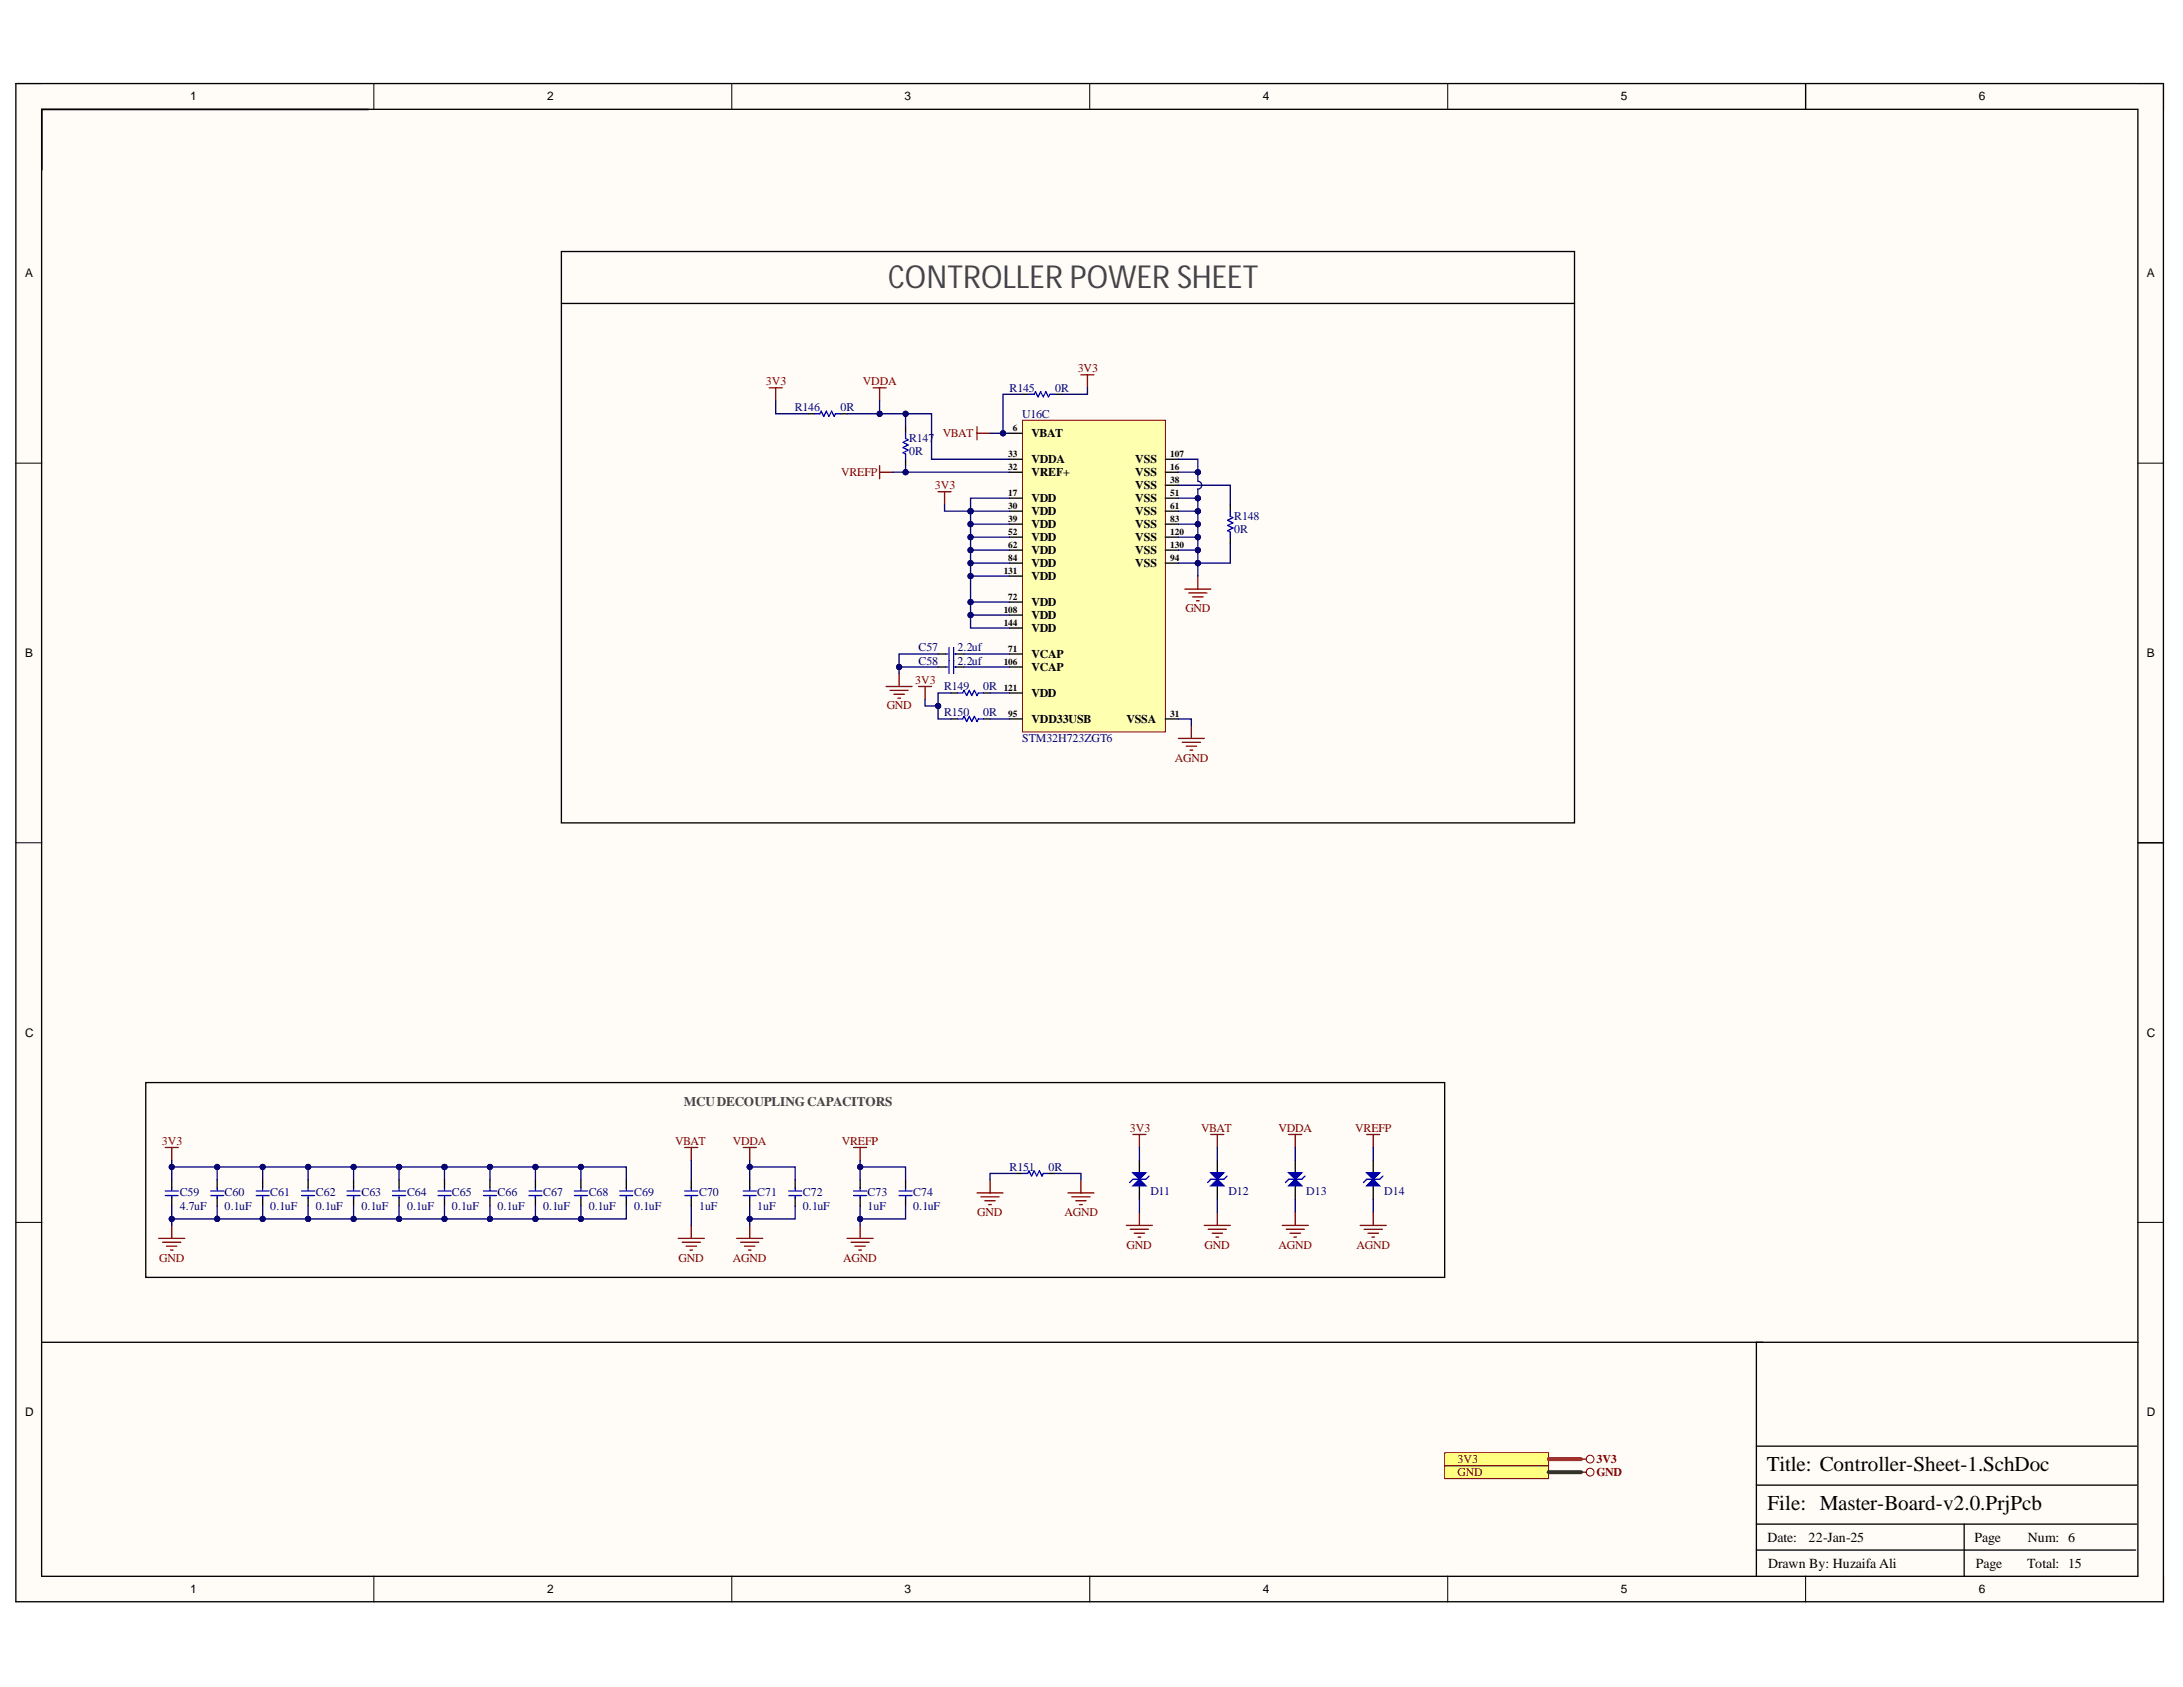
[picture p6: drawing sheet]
<svg xmlns="http://www.w3.org/2000/svg" width="279mm" height="216mm" viewBox="0 0 279 216" stroke-linecap="round" stroke-linejoin="round" font-family="sans-serif">
<defs><g id="words">
<text font-size="4.1" fill="#434343" x="113.7" y="36.9">CONTROLLER POWER SHEET</text>
<g font-size="2.7">
<text x="226.1" y="188.3">Title: Controller-Sheet-1.SchDoc</text>
<text x="226.2" y="193.3">File: Master-Board-v2.0.PrjPcb</text>
</g>
<g font-size="1.8">
<text x="226.2" y="197.3">Date:</text>
<text x="231.5" y="197.3">22-Jan-25</text>
<text x="252.7" y="197.3">Page</text>
<text x="259.5" y="197.3">Num: 6</text>
<text x="226.3" y="200.6">Drawn By: Huzaifa Ali</text>
<text x="252.9" y="200.6">Page</text>
<text x="259.5" y="200.6">Total: 15</text>
</g>
<text font-size="1.7" fill="#434343" x="87.5" y="141.5">MCUDECOUPLING CAPACITORS</text>
<g font-size="1.5">
<text x="24.4" y="12.8">1</text>
<text x="70" y="12.8">2</text>
<text x="115.8" y="12.8">3</text>
<text x="161.6" y="12.8">4</text>
<text x="207.5" y="12.8">5</text>
<text x="253.3" y="12.8">6</text>
<text x="3.2" y="35.5">A</text>
<text x="274.8" y="35.5">A</text>
<text x="132" y="59.3">VDDA</text>
<text x="132" y="56">VBAT</text>
<text x="145.3" y="59.3">VSS</text>
<text x="132" y="64.3">VDD</text>
<text x="132" y="65.9">VDD</text>
<text x="132" y="61">VREF+</text>
<text x="145.3" y="61">VSS</text>
<text x="145.3" y="62.6">VSS</text>
<text x="145.3" y="64.3">VSS</text>
<text x="145.3" y="65.9">VSS</text>
<text x="132" y="67.6">VDD</text>
<text x="132" y="69.2">VDD</text>
<text x="132" y="70.8">VDD</text>
<text x="145.3" y="67.6">VSS</text>
<text x="145.3" y="69.2">VSS</text>
<text x="145.3" y="70.8">VSS</text>
<text x="132" y="77.5">VDD</text>
<text x="132" y="72.5">VDD</text>
<text x="132" y="74.2">VDD</text>
<text x="145.3" y="72.5">VSS</text>
<text x="132" y="79.2">VDD</text>
<text x="132" y="80.8">VDD</text>
<text x="3.2" y="84">B</text>
<text x="132" y="89.2">VDD</text>
<text x="132" y="84.2">VCAP</text>
<text x="132" y="85.8">VCAP</text>
<text x="274.8" y="84">B</text>
<text x="132" y="92.5">VDD33USB</text>
<text x="144.2" y="92.5">VSSA</text>
<text x="3.2" y="132.7">C</text>
<text x="274.8" y="132.7">C</text>
<text x="3.2" y="181.2">D</text>
<text x="274.8" y="181.2">D</text>
<text x="24.4" y="203.8">1</text>
<text x="70" y="203.8">2</text>
<text x="115.8" y="203.8">3</text>
<text x="161.6" y="203.8">4</text>
<text x="207.5" y="203.8">5</text>
<text x="253.3" y="203.8">6</text>
</g>
<g font-size="1.5" fill="#800000">
<text x="137.9" y="47.6">3V3</text>
<text x="98" y="49.3">3V3</text>
<text x="110.4" y="49.3">VDDA</text>
<text x="120.7" y="56">VBAT</text>
<text x="107.7" y="61">VREFP</text>
<text x="119.7" y="62.6">3V3</text>
<text x="151.7" y="78.4">GND</text>
<text x="117.1" y="87.5">3V3</text>
<text x="113.5" y="90.8">GND</text>
<text x="150.4" y="97.5">AGND</text>
<text x="20.7" y="146.5">3V3</text>
<text x="86.4" y="146.5">VBAT</text>
<text x="93.8" y="146.5">VDDA</text>
<text x="107.7" y="146.5">VREFP</text>
<text x="144.6" y="144.8">3V3</text>
<text x="153.7" y="144.8">VBAT</text>
<text x="163.6" y="144.8">VDDA</text>
<text x="173.5" y="144.8">VREFP</text>
<text x="125.1" y="155.6">GND</text>
<text x="136.2" y="155.6">AGND</text>
<text x="20.4" y="161.5">GND</text>
<text x="86.9" y="161.5">GND</text>
<text x="93.8" y="161.5">AGND</text>
<text x="107.9" y="161.5">AGND</text>
<text x="144.2" y="159.8">GND</text>
<text x="154.2" y="159.8">GND</text>
<text x="163.6" y="159.8">AGND</text>
<text x="173.6" y="159.8">AGND</text>
<text x="186.6" y="188.9">GND</text>
<text x="186.6" y="187.2">3V3</text>
<text x="204.3" y="188.9">GND</text>
<text x="204.3" y="187.2">3V3</text>
</g>
<g font-size="1.5" fill="#000080">
<text x="101.7" y="52.6">R146</text>
<text x="107.6" y="52.6">0R</text>
<text x="129.2" y="50.1">R145</text>
<text x="130.8" y="53.4">U16C</text>
<text x="135.1" y="50.1">0R</text>
<text x="116.4" y="56.6">R147</text>
<text x="116.4" y="58.3">0R</text>
<text x="158" y="66.5">R148</text>
<text x="158" y="68.2">0R</text>
<text x="117.6" y="83.4">C57</text>
<text x="122.5" y="83.4">2.2uf</text>
<text x="117.6" y="85.1">C58</text>
<text x="120.9" y="88.3">R149</text>
<text x="122.5" y="85.1">2.2uf</text>
<text x="125.8" y="88.3">0R</text>
<text x="120.9" y="91.6">R150</text>
<text x="125.8" y="91.6">0R</text>
<text x="130.8" y="94.9">STM32H723ZGT6</text>
<text x="129.2" y="149.8">R151</text>
<text x="134.2" y="149.8">0R</text>
<text x="23" y="153.1">C59</text>
<text x="23" y="154.8">4.7uF</text>
<text x="28.8" y="153.1">C60</text>
<text x="28.8" y="154.8">0.1uF</text>
<text x="34.6" y="153.1">C61</text>
<text x="34.6" y="154.8">0.1uF</text>
<text x="40.4" y="153.1">C62</text>
<text x="40.4" y="154.8">0.1uF</text>
<text x="46.3" y="153.1">C63</text>
<text x="46.3" y="154.8">0.1uF</text>
<text x="52.1" y="153.1">C64</text>
<text x="52.1" y="154.8">0.1uF</text>
<text x="57.8" y="153.1">C65</text>
<text x="57.8" y="154.8">0.1uF</text>
<text x="63.7" y="153.1">C66</text>
<text x="63.7" y="154.8">0.1uF</text>
<text x="69.5" y="153.1">C67</text>
<text x="69.5" y="154.8">0.1uF</text>
<text x="75.4" y="153.1">C68</text>
<text x="75.4" y="154.8">0.1uF</text>
<text x="81.2" y="153.1">C69</text>
<text x="81.2" y="154.8">0.1uF</text>
<text x="89.5" y="153.1">C70</text>
<text x="89.5" y="154.8">1uF</text>
<text x="96.9" y="153.1">C71</text>
<text x="96.9" y="154.8">1uF</text>
<text x="102.8" y="153.1">C72</text>
<text x="102.8" y="154.8">0.1uF</text>
<text x="111" y="153.1">C73</text>
<text x="111" y="154.8">1uF</text>
<text x="116.9" y="153.1">C74</text>
<text x="116.9" y="154.8">0.1uF</text>
<text x="147.2" y="152.9">D11</text>
<text x="157.2" y="152.9">D12</text>
<text x="167.2" y="152.9">D13</text>
<text x="177.2" y="152.9">D14</text>
</g>
<g font-size="1.2">
<text x="129.1" y="58.5">33</text>
<text x="129.6" y="55.1">6</text>
<text x="149.8" y="58.5">107</text>
<text x="129.1" y="63.5">17</text>
<text x="129.1" y="65.1">30</text>
<text x="129.1" y="60.1">32</text>
<text x="149.8" y="60.1">16</text>
<text x="149.8" y="61.8">38</text>
<text x="149.8" y="63.5">51</text>
<text x="149.8" y="65.1">61</text>
<text x="129.1" y="66.8">39</text>
<text x="129.1" y="68.5">52</text>
<text x="129.1" y="70.1">62</text>
<text x="129.1" y="71.8">84</text>
<text x="149.8" y="66.8">83</text>
<text x="149.8" y="71.8">94</text>
<text x="149.8" y="68.5">120</text>
<text x="149.8" y="70.1">130</text>
<text x="128.5" y="73.5">131</text>
<text x="129.1" y="76.8">72</text>
<text x="128.5" y="78.5">108</text>
<text x="128.5" y="80.1">144</text>
<text x="129.1" y="83.4">71</text>
<text x="128.5" y="88.4">121</text>
<text x="128.5" y="85.1">106</text>
<text x="129.1" y="91.7">95</text>
<text x="149.8" y="91.7">31</text>
</g>
</g></defs>
<g fill="#fffcf8">
<path d="M2 10.7h274.9v194.3h-274.9z" fill-rule="evenodd"/>
<path d="M5.4 14h268.2v187.7h-268.2z" fill-rule="evenodd"/>
</g>
<g fill="none" stroke="#000" stroke-width=".13">
<path d="M2 10.7h3.4M47.8 10.7v3.3M93.7 10.7v3.3M139.5 10.7v3.3M185.3 10.7v3.3M231.1 10.7v3.3M273.6 10.7h3.3v3.3M2 59.3h3.4M273.6 59.3h3.3M2 107.9h3.4M273.6 107.9h3.3M2 156.4h3.4"/>
<path d="M273.6 156.4h3.3M47.8 201.7v3.3M93.7 201.7v3.3M139.5 201.7v3.3M185.3 201.7v3.3M231.1 201.7v3.3M276.9 201.7v3.3"/>
</g>
<path d="M2 10.7h274.9v194.3h-274.9zM5.3 14h268.3v187.7h-268.3zM5.3 14h41.9M231.1 10.7v3.3M273.6 107.9h3.3M273.7 171.8h-48.9v29.9M224.8 198.4h48.5M224.8 195.1h48.7M224.8 190.1h48.7M224.8 185.1h48.7M251.4 195.1v6.6" fill="none" stroke="#000" stroke-width=".17"/>
<path d="M130.9 53.8h18.3v39.9h-18.3z" fill-rule="evenodd" fill="#ffffb0"/>
<path d="M130.9 53.8h18.3v39.9h-18.3z" fill="none" stroke="#800000" stroke-width=".13"/>
<g fill="none" stroke="#000" stroke-width=".17">
<path d="M71.9 32.2h129.6v73.1h-129.6zM71.9 38.8h129.6M103.4 53h.9M107.6 53h.8M115.9 54.6v.9M115.9 58.8v.8M129.2 58.8h1.7M129.2 55.5h1.7M130.9 50.5h.8M135 50.5h.9M149.2 58.8h1.6M129.2 63.8h1.7"/>
<path d="M129.2 65.4h1.7M129.2 67.1h1.7M129.2 68.7h1.7M129.2 70.4h1.7M129.2 77.1h1.7M129.2 72.1h1.7M129.2 78.7h1.7M129.2 73.7h1.7M129.2 60.4h1.7M149.2 63.8h1.6M149.2 65.4h1.6M149.2 67.1h1.6"/>
<path d="M149.2 68.7h1.6M149.2 70.4h1.6M149.2 72.1h1.6M149.2 60.4h1.6M149.2 62.1h1.6M157.5 64.6v.8M157.5 68.7v.9M120.1 83.7h1M120.1 85.4h1M121.7 88.7h.9M121.7 92h.9M122.3 83.7h1.1"/>
<path d="M122.3 85.4h1.1M125.9 88.7h.8M125.9 92h.8M129.2 88.7h1.7M129.2 80.4h1.7M129.2 92h1.7M129.2 83.7h1.7M129.2 85.4h1.7M149.2 92h1.6M18.7 138.5h166.2v25h-166.2zM22 151v1M22 153.3v1"/>
<path d="M27.8 151v1M27.8 153.3v1M33.6 151v1M33.6 153.3v1M39.4 151v1M39.4 153.3v1M45.3 151v1M45.3 153.3v1M51.1 151v1M51.1 153.3v1M56.9 151v1M56.9 153.3v1"/>
<path d="M62.7 151v1M62.7 153.3v1M68.5 151v1M68.5 153.3v1M74.3 151v1M74.3 153.3v1M80.2 151v1M80.2 153.3v1M101.8 151v1M101.8 153.3v1M115.9 151v1M115.9 153.3v1"/>
<path d="M130 150.2h.9M134.2 150.2h.8M145.8 148.5v1.7M145.8 151.8v1.7M5.4 171.8h220.2"/>
</g>
<g fill="none" stroke="#00f" stroke-width=".17">
<path d="M104.3 53h.6l.2-.4 .3 .7 .4-.7 .3 .7 .3-.7 .4 .7 .1-.3h.7M115.9 55.5v.6l.3 .2-.6 .3 .6 .3-.6 .4 .6 .3-.6 .3 .3 .2v.7M131.7 50.5h.7l.1-.4 .4 .7 .3-.7 .3 .7 .4-.7 .3 .7 .2-.3h.6M157.5 65.4v.7l.3 .2-.7 .3 .7 .3-.7 .3 .7 .4-.7 .3 .4 .2v.6M121.1 83.7h.3M121.1 85.4h.3M121.5 82.9v3.3M122.1 83.7h.3M122.1 82.9v3.3M122.1 85.4h.3M122.6 88.7h.6l.2-.3 .3 .6 .4-.6 .3 .6 .3-.6 .3 .6 .2-.3h.7M122.6 92h.6l.2-.3 .3 .6 .4-.6 .3 .6 .3-.6 .3 .6 .2-.3h.7"/>
<path d="M21.1 153h1.7M21.1 152.4h1.7M22 152v.3M22 153v.3M27 153h1.6M27 152.4h1.6M27.8 152v.3M27.8 153v.3M32.8 153h1.6M32.8 152.4h1.6M33.6 152v.3M33.6 153v.3"/>
<path d="M38.6 153h1.7M38.6 152.4h1.7M39.4 152v.3M39.4 153v.3M44.4 153h1.7M44.4 152.4h1.7M45.3 152v.3M45.3 153v.3M50.2 153h1.7M50.2 152.4h1.7M51.1 152v.3M51.1 153v.3"/>
<path d="M56.1 153h1.6M56.1 152.4h1.6M56.9 152v.3M56.9 153v.3M61.9 153h1.6M61.9 152.4h1.6M62.7 152v.3M62.7 153v.3M67.7 153h1.7M67.7 152.4h1.7M68.5 152v.3M68.5 153v.3"/>
<path d="M73.5 153h1.7M73.5 152.4h1.7M74.3 152v.3M74.3 153v.3M79.3 153h1.7M79.3 152.4h1.7M80.2 152v.3M80.2 153v.3M100.9 153h1.7M100.9 152.4h1.7M101.8 152v.3M101.8 153v.3"/>
<path d="M115.1 153h1.6M115.1 152.4h1.6M115.9 152v.3M115.9 153v.3M130.9 150.2h.6l.2-.4 .3 .7 .4-.7 .3 .7 .3-.7 .4 .7 .1-.3h.7"/>
</g>
<g fill="none" stroke="#800000" stroke-width=".17">
<path d="M98.5 49.6h1.6M99.3 49.6v1.7M111.7 49.6h1.7M112.6 49.6v1.7M112.6 59.6v1.7M125 54.6v1.7M125 55.5h1.7M138.3 48h1.7M139.2 48v1.6M112.6 60.4h1.6M120.1 62.9h1.6M120.9 62.9v1.7"/>
<path d="M151.6 75.4h3.4M152.1 75.9h2.4M152.6 76.4h1.4M153.1 76.9h.4M153.3 73.7v1.7M113.4 87.9h3.3M113.9 88.4h2.3M114.4 88.9h1.3M114.9 89.4h.3M115.1 86.2v1.7M117.6 87.9h1.6M118.4 87.9v1.6"/>
<path d="M150.8 94.5h3.3M151.3 95h2.3M151.8 95.5h1.3M152.3 96h.3M152.5 92.8v1.7M20.3 158.5h3.3M20.8 159h2.3M21.1 146.9h1.7M21.3 159.5h1.3M21.8 160h.3M22 146.9v1.6M22 156.8v1.7"/>
<path d="M86.8 158.5h3.3M87.3 159h2.3M87.6 146.9h1.7M87.8 159.5h1.3M88.3 160h.3M88.5 146.9v1.6M88.5 156.8v1.7M94.3 158.5h3.3M94.8 159h2.3M95.1 146.9h1.7M95.3 159.5h1.3M95.8 160h.3"/>
<path d="M96 146.9v1.6M96 156.8v1.7M108.4 158.5h3.3M108.9 159h2.4M109.3 146.9h1.6M109.4 159.5h1.3M109.9 160h.4M110.1 146.9v1.6M110.1 156.8v1.7M125 152.7h3.4M125.5 153.2h2.4M126 153.7h1.4"/>
<path d="M126.5 154.2h.4M126.7 151v1.7M136.7 152.7h3.3M137.2 153.2h2.3M137.7 153.7h1.3M138.2 154.2h.3M138.3 151v1.7"/>
</g>
<path d="M145 151.8l.8-.9 .9 .9z" fill="#00f"/>
<path d="M145 151.8l.8-.9 .9 .9zM147.1 150.5l-.4 .4h-1.7l-.4 .4" fill="none" stroke="#00f" stroke-width=".17"/>
<path d="M145 150.1h1.7l-.9 .8z" fill="#00f"/>
<path d="M145 150.1h1.7l-.9 .8z" fill="none" stroke="#00f" stroke-width=".17"/>
<path d="M144.2 156.8h3.3M144.7 157.3h2.3M145 145.2h1.7M145.2 157.8h1.3M145.7 158.3h.3M145.8 145.2v1.7M145.8 155.2v1.6" fill="none" stroke="#800000" stroke-width=".17"/>
<path d="M120.1 83.7h-5v2.5M123.4 83.7h5.8M123.4 85.4h5.8" fill="none" stroke="#000080" stroke-width=".17"/>
<circle cx="115.1" cy="85.4" r=".33" fill="#000080"/>
<circle cx="115.1" cy="85.4" r=".33" fill="none" stroke="#000080" stroke-width=".13"/>
<path d="M115.1 85.4h5" fill="none" stroke="#000080" stroke-width=".17"/>
<circle cx="115.1" cy="85.4" r=".33" fill="#000080"/>
<circle cx="115.1" cy="85.4" r=".33" fill="none" stroke="#000080" stroke-width=".13"/>
<path d="M121.7 88.7h-1.6v1.6h-1.7v-.8M126.7 88.7h2.5M126.7 92h2.5" fill="none" stroke="#000080" stroke-width=".17"/>
<circle cx="120.1" cy="90.3" r=".33" fill="#000080"/>
<circle cx="120.1" cy="90.3" r=".33" fill="none" stroke="#000080" stroke-width=".13"/>
<path d="M120.1 90.3v1.7h1.6" fill="none" stroke="#000080" stroke-width=".17"/>
<circle cx="120.1" cy="90.3" r=".33" fill="#000080"/>
<circle cx="120.1" cy="90.3" r=".33" fill="none" stroke="#000080" stroke-width=".13"/>
<path d="M124.2 65.4h5" fill="none" stroke="#000080" stroke-width=".17"/>
<circle cx="124.2" cy="65.4" r=".33" fill="#000080"/>
<circle cx="124.2" cy="65.4" r=".33" fill="none" stroke="#000080" stroke-width=".13"/>
<path d="M124.2 67.1h5" fill="none" stroke="#000080" stroke-width=".17"/>
<circle cx="124.2" cy="67.1" r=".33" fill="#000080"/>
<circle cx="124.2" cy="67.1" r=".33" fill="none" stroke="#000080" stroke-width=".13"/>
<path d="M124.2 68.7h5" fill="none" stroke="#000080" stroke-width=".17"/>
<circle cx="124.2" cy="68.7" r=".33" fill="#000080"/>
<circle cx="124.2" cy="68.7" r=".33" fill="none" stroke="#000080" stroke-width=".13"/>
<path d="M124.2 70.4h5" fill="none" stroke="#000080" stroke-width=".17"/>
<circle cx="124.2" cy="70.4" r=".33" fill="#000080"/>
<circle cx="124.2" cy="70.4" r=".33" fill="none" stroke="#000080" stroke-width=".13"/>
<path d="M124.2 72.1h5" fill="none" stroke="#000080" stroke-width=".17"/>
<circle cx="124.2" cy="72.1" r=".33" fill="#000080"/>
<circle cx="124.2" cy="72.1" r=".33" fill="none" stroke="#000080" stroke-width=".13"/>
<path d="M124.2 73.7h5" fill="none" stroke="#000080" stroke-width=".17"/>
<circle cx="124.2" cy="73.7" r=".33" fill="#000080"/>
<circle cx="124.2" cy="73.7" r=".33" fill="none" stroke="#000080" stroke-width=".13"/>
<path d="M124.2 77.1h5" fill="none" stroke="#000080" stroke-width=".17"/>
<circle cx="124.2" cy="77.1" r=".33" fill="#000080"/>
<circle cx="124.2" cy="77.1" r=".33" fill="none" stroke="#000080" stroke-width=".13"/>
<path d="M124.2 78.7h5" fill="none" stroke="#000080" stroke-width=".17"/>
<circle cx="124.2" cy="78.7" r=".33" fill="#000080"/>
<circle cx="124.2" cy="78.7" r=".33" fill="none" stroke="#000080" stroke-width=".13"/>
<path d="M129.2 63.8h-5v16.6h5" fill="none" stroke="#000080" stroke-width=".17"/>
<circle cx="124.2" cy="78.7" r=".33" fill="#000080"/>
<circle cx="124.2" cy="78.7" r=".33" fill="none" stroke="#000080" stroke-width=".13"/>
<circle cx="124.2" cy="77.1" r=".33" fill="#000080"/>
<circle cx="124.2" cy="77.1" r=".33" fill="none" stroke="#000080" stroke-width=".13"/>
<circle cx="124.2" cy="73.7" r=".33" fill="#000080"/>
<circle cx="124.2" cy="73.7" r=".33" fill="none" stroke="#000080" stroke-width=".13"/>
<circle cx="124.2" cy="72.1" r=".33" fill="#000080"/>
<circle cx="124.2" cy="72.1" r=".33" fill="none" stroke="#000080" stroke-width=".13"/>
<circle cx="124.2" cy="70.4" r=".33" fill="#000080"/>
<circle cx="124.2" cy="70.4" r=".33" fill="none" stroke="#000080" stroke-width=".13"/>
<circle cx="124.2" cy="68.7" r=".33" fill="#000080"/>
<circle cx="124.2" cy="68.7" r=".33" fill="none" stroke="#000080" stroke-width=".13"/>
<circle cx="124.2" cy="67.1" r=".33" fill="#000080"/>
<circle cx="124.2" cy="67.1" r=".33" fill="none" stroke="#000080" stroke-width=".13"/>
<circle cx="124.2" cy="65.4" r=".33" fill="#000080"/>
<circle cx="124.2" cy="65.4" r=".33" fill="none" stroke="#000080" stroke-width=".13"/>
<path d="M120.9 64.6v.8h3.3" fill="none" stroke="#000080" stroke-width=".17"/>
<circle cx="124.2" cy="65.4" r=".33" fill="#000080"/>
<circle cx="124.2" cy="65.4" r=".33" fill="none" stroke="#000080" stroke-width=".13"/>
<path d="M115.9 59.6v.8h13.3" fill="none" stroke="#000080" stroke-width=".17"/>
<circle cx="115.9" cy="60.4" r=".33" fill="#000080"/>
<circle cx="115.9" cy="60.4" r=".33" fill="none" stroke="#000080" stroke-width=".13"/>
<path d="M112.6 51.3v1.7h3.3" fill="none" stroke="#000080" stroke-width=".17"/>
<circle cx="112.6" cy="53" r=".33" fill="#000080"/>
<circle cx="112.6" cy="53" r=".33" fill="none" stroke="#000080" stroke-width=".13"/>
<circle cx="115.9" cy="53" r=".33" fill="#000080"/>
<circle cx="115.9" cy="53" r=".33" fill="none" stroke="#000080" stroke-width=".13"/>
<path d="M114.2 60.4h1.7" fill="none" stroke="#000080" stroke-width=".17"/>
<circle cx="115.9" cy="60.4" r=".33" fill="#000080"/>
<circle cx="115.9" cy="60.4" r=".33" fill="none" stroke="#000080" stroke-width=".13"/>
<path d="M108.4 53h4.2" fill="none" stroke="#000080" stroke-width=".17"/>
<circle cx="112.6" cy="53" r=".33" fill="#000080"/>
<circle cx="112.6" cy="53" r=".33" fill="none" stroke="#000080" stroke-width=".13"/>
<path d="M99.3 51.3v1.7h4.1M150.8 58.8h2.5v2.8a.5 .5 0 0 1 .5 .5 .5 .5 0 0 1-.5 .5v11.1M150.8 62.1h6.7v2.5M150.8 92h1.7v.8" fill="none" stroke="#000080" stroke-width=".17"/>
<circle cx="153.3" cy="60.4" r=".33" fill="#000080"/>
<circle cx="153.3" cy="60.4" r=".33" fill="none" stroke="#000080" stroke-width=".13"/>
<circle cx="153.3" cy="63.8" r=".33" fill="#000080"/>
<circle cx="153.3" cy="63.8" r=".33" fill="none" stroke="#000080" stroke-width=".13"/>
<circle cx="153.3" cy="65.4" r=".33" fill="#000080"/>
<circle cx="153.3" cy="65.4" r=".33" fill="none" stroke="#000080" stroke-width=".13"/>
<circle cx="153.3" cy="67.1" r=".33" fill="#000080"/>
<circle cx="153.3" cy="67.1" r=".33" fill="none" stroke="#000080" stroke-width=".13"/>
<circle cx="153.3" cy="68.7" r=".33" fill="#000080"/>
<circle cx="153.3" cy="68.7" r=".33" fill="none" stroke="#000080" stroke-width=".13"/>
<circle cx="153.3" cy="70.4" r=".33" fill="#000080"/>
<circle cx="153.3" cy="70.4" r=".33" fill="none" stroke="#000080" stroke-width=".13"/>
<circle cx="153.3" cy="72.1" r=".33" fill="#000080"/>
<circle cx="153.3" cy="72.1" r=".33" fill="none" stroke="#000080" stroke-width=".13"/>
<path d="M150.8 60.4h2.5" fill="none" stroke="#000080" stroke-width=".17"/>
<circle cx="153.3" cy="60.4" r=".33" fill="#000080"/>
<circle cx="153.3" cy="60.4" r=".33" fill="none" stroke="#000080" stroke-width=".13"/>
<path d="M150.8 63.8h2.5" fill="none" stroke="#000080" stroke-width=".17"/>
<circle cx="153.3" cy="63.8" r=".33" fill="#000080"/>
<circle cx="153.3" cy="63.8" r=".33" fill="none" stroke="#000080" stroke-width=".13"/>
<path d="M150.8 65.4h2.5" fill="none" stroke="#000080" stroke-width=".17"/>
<circle cx="153.3" cy="65.4" r=".33" fill="#000080"/>
<circle cx="153.3" cy="65.4" r=".33" fill="none" stroke="#000080" stroke-width=".13"/>
<path d="M150.8 67.1h2.5" fill="none" stroke="#000080" stroke-width=".17"/>
<circle cx="153.3" cy="67.1" r=".33" fill="#000080"/>
<circle cx="153.3" cy="67.1" r=".33" fill="none" stroke="#000080" stroke-width=".13"/>
<path d="M150.8 68.7h2.5" fill="none" stroke="#000080" stroke-width=".17"/>
<circle cx="153.3" cy="68.7" r=".33" fill="#000080"/>
<circle cx="153.3" cy="68.7" r=".33" fill="none" stroke="#000080" stroke-width=".13"/>
<path d="M150.8 70.4h2.5" fill="none" stroke="#000080" stroke-width=".17"/>
<circle cx="153.3" cy="70.4" r=".33" fill="#000080"/>
<circle cx="153.3" cy="70.4" r=".33" fill="none" stroke="#000080" stroke-width=".13"/>
<path d="M150.8 72.1h2.5" fill="none" stroke="#000080" stroke-width=".17"/>
<circle cx="153.3" cy="72.1" r=".33" fill="#000080"/>
<circle cx="153.3" cy="72.1" r=".33" fill="none" stroke="#000080" stroke-width=".13"/>
<path d="M157.5 69.6v2.5h-4.2" fill="none" stroke="#000080" stroke-width=".17"/>
<circle cx="153.3" cy="72.1" r=".33" fill="#000080"/>
<circle cx="153.3" cy="72.1" r=".33" fill="none" stroke="#000080" stroke-width=".13"/>
<path d="M115.9 54.6v-1.6h3.3v5.8h10" fill="none" stroke="#000080" stroke-width=".17"/>
<circle cx="115.9" cy="53" r=".33" fill="#000080"/>
<circle cx="115.9" cy="53" r=".33" fill="none" stroke="#000080" stroke-width=".13"/>
<path d="M27.8 154.3v1.7" fill="none" stroke="#000080" stroke-width=".17"/>
<circle cx="27.8" cy="156" r=".33" fill="#000080"/>
<circle cx="27.8" cy="156" r=".33" fill="none" stroke="#000080" stroke-width=".13"/>
<path d="M27.8 149.3v1.7" fill="none" stroke="#000080" stroke-width=".17"/>
<circle cx="27.8" cy="149.3" r=".33" fill="#000080"/>
<circle cx="27.8" cy="149.3" r=".33" fill="none" stroke="#000080" stroke-width=".13"/>
<path d="M33.6 154.3v1.7" fill="none" stroke="#000080" stroke-width=".17"/>
<circle cx="33.6" cy="156" r=".33" fill="#000080"/>
<circle cx="33.6" cy="156" r=".33" fill="none" stroke="#000080" stroke-width=".13"/>
<path d="M39.4 154.3v1.7" fill="none" stroke="#000080" stroke-width=".17"/>
<circle cx="39.4" cy="156" r=".33" fill="#000080"/>
<circle cx="39.4" cy="156" r=".33" fill="none" stroke="#000080" stroke-width=".13"/>
<path d="M51.1 154.3v1.7" fill="none" stroke="#000080" stroke-width=".17"/>
<circle cx="51.1" cy="156" r=".33" fill="#000080"/>
<circle cx="51.1" cy="156" r=".33" fill="none" stroke="#000080" stroke-width=".13"/>
<path d="M56.9 154.3v1.7" fill="none" stroke="#000080" stroke-width=".17"/>
<circle cx="56.9" cy="156" r=".33" fill="#000080"/>
<circle cx="56.9" cy="156" r=".33" fill="none" stroke="#000080" stroke-width=".13"/>
<path d="M62.7 154.3v1.7" fill="none" stroke="#000080" stroke-width=".17"/>
<circle cx="62.7" cy="156" r=".33" fill="#000080"/>
<circle cx="62.7" cy="156" r=".33" fill="none" stroke="#000080" stroke-width=".13"/>
<path d="M68.5 154.3v1.7" fill="none" stroke="#000080" stroke-width=".17"/>
<circle cx="68.5" cy="156" r=".33" fill="#000080"/>
<circle cx="68.5" cy="156" r=".33" fill="none" stroke="#000080" stroke-width=".13"/>
<path d="M74.3 154.3v1.7" fill="none" stroke="#000080" stroke-width=".17"/>
<circle cx="74.3" cy="156" r=".33" fill="#000080"/>
<circle cx="74.3" cy="156" r=".33" fill="none" stroke="#000080" stroke-width=".13"/>
<path d="M74.3 149.3v1.7" fill="none" stroke="#000080" stroke-width=".17"/>
<circle cx="74.3" cy="149.3" r=".33" fill="#000080"/>
<circle cx="74.3" cy="149.3" r=".33" fill="none" stroke="#000080" stroke-width=".13"/>
<path d="M68.5 149.3v1.7" fill="none" stroke="#000080" stroke-width=".17"/>
<circle cx="68.5" cy="149.3" r=".33" fill="#000080"/>
<circle cx="68.5" cy="149.3" r=".33" fill="none" stroke="#000080" stroke-width=".13"/>
<path d="M62.7 149.3v1.7" fill="none" stroke="#000080" stroke-width=".17"/>
<circle cx="62.7" cy="149.3" r=".33" fill="#000080"/>
<circle cx="62.7" cy="149.3" r=".33" fill="none" stroke="#000080" stroke-width=".13"/>
<path d="M56.9 149.3v1.7" fill="none" stroke="#000080" stroke-width=".17"/>
<circle cx="56.9" cy="149.3" r=".33" fill="#000080"/>
<circle cx="56.9" cy="149.3" r=".33" fill="none" stroke="#000080" stroke-width=".13"/>
<path d="M45.3 149.3v1.7" fill="none" stroke="#000080" stroke-width=".17"/>
<circle cx="45.3" cy="149.3" r=".33" fill="#000080"/>
<circle cx="45.3" cy="149.3" r=".33" fill="none" stroke="#000080" stroke-width=".13"/>
<path d="M39.4 149.3v1.7" fill="none" stroke="#000080" stroke-width=".17"/>
<circle cx="39.4" cy="149.3" r=".33" fill="#000080"/>
<circle cx="39.4" cy="149.3" r=".33" fill="none" stroke="#000080" stroke-width=".13"/>
<path d="M33.6 149.3v1.7" fill="none" stroke="#000080" stroke-width=".17"/>
<circle cx="33.6" cy="149.3" r=".33" fill="#000080"/>
<circle cx="33.6" cy="149.3" r=".33" fill="none" stroke="#000080" stroke-width=".13"/>
<path d="M56.9 149.3h-5.8v1.7" fill="none" stroke="#000080" stroke-width=".17"/>
<circle cx="51.1" cy="149.3" r=".33" fill="#000080"/>
<circle cx="51.1" cy="149.3" r=".33" fill="none" stroke="#000080" stroke-width=".13"/>
<circle cx="56.9" cy="149.3" r=".33" fill="#000080"/>
<circle cx="56.9" cy="149.3" r=".33" fill="none" stroke="#000080" stroke-width=".13"/>
<path d="M88.5 148.5v2.5M88.5 154.3v2.5M96 149.3h5.8v1.7" fill="none" stroke="#000080" stroke-width=".17"/>
<circle cx="96" cy="149.3" r=".33" fill="#000080"/>
<circle cx="96" cy="149.3" r=".33" fill="none" stroke="#000080" stroke-width=".13"/>
<path d="M101.8 154.3v1.7h-5.8" fill="none" stroke="#000080" stroke-width=".17"/>
<circle cx="96" cy="156" r=".33" fill="#000080"/>
<circle cx="96" cy="156" r=".33" fill="none" stroke="#000080" stroke-width=".13"/>
<path d="M110.1 149.3h5.8v1.7" fill="none" stroke="#000080" stroke-width=".17"/>
<circle cx="110.1" cy="149.3" r=".33" fill="#000080"/>
<circle cx="110.1" cy="149.3" r=".33" fill="none" stroke="#000080" stroke-width=".13"/>
<path d="M115.9 154.3v1.7h-5.8" fill="none" stroke="#000080" stroke-width=".17"/>
<circle cx="110.1" cy="156" r=".33" fill="#000080"/>
<circle cx="110.1" cy="156" r=".33" fill="none" stroke="#000080" stroke-width=".13"/>
<path d="M126.7 55.5h2.5M139.2 49.6v.9h-3.3M130 150.2h-3.3v.8M135 150.2h3.3v.8" fill="none" stroke="#000080" stroke-width=".17"/>
<circle cx="128.4" cy="55.5" r=".33" fill="#000080"/>
<circle cx="128.4" cy="55.5" r=".33" fill="none" stroke="#000080" stroke-width=".13"/>
<path d="M130.9 50.5h-2.5v5" fill="none" stroke="#000080" stroke-width=".17"/>
<circle cx="128.4" cy="55.5" r=".33" fill="#000080"/>
<circle cx="128.4" cy="55.5" r=".33" fill="none" stroke="#000080" stroke-width=".13"/>
<path d="M22 156h23.3" fill="none" stroke="#000080" stroke-width=".17"/>
<circle cx="22" cy="156" r=".33" fill="#000080"/>
<circle cx="22" cy="156" r=".33" fill="none" stroke="#000080" stroke-width=".13"/>
<circle cx="27.8" cy="156" r=".33" fill="#000080"/>
<circle cx="27.8" cy="156" r=".33" fill="none" stroke="#000080" stroke-width=".13"/>
<circle cx="33.6" cy="156" r=".33" fill="#000080"/>
<circle cx="33.6" cy="156" r=".33" fill="none" stroke="#000080" stroke-width=".13"/>
<circle cx="39.4" cy="156" r=".33" fill="#000080"/>
<circle cx="39.4" cy="156" r=".33" fill="none" stroke="#000080" stroke-width=".13"/>
<circle cx="45.3" cy="156" r=".33" fill="#000080"/>
<circle cx="45.3" cy="156" r=".33" fill="none" stroke="#000080" stroke-width=".13"/>
<path d="M22 149.3h29.1" fill="none" stroke="#000080" stroke-width=".17"/>
<circle cx="22" cy="149.3" r=".33" fill="#000080"/>
<circle cx="22" cy="149.3" r=".33" fill="none" stroke="#000080" stroke-width=".13"/>
<circle cx="27.8" cy="149.3" r=".33" fill="#000080"/>
<circle cx="27.8" cy="149.3" r=".33" fill="none" stroke="#000080" stroke-width=".13"/>
<circle cx="33.6" cy="149.3" r=".33" fill="#000080"/>
<circle cx="33.6" cy="149.3" r=".33" fill="none" stroke="#000080" stroke-width=".13"/>
<circle cx="39.4" cy="149.3" r=".33" fill="#000080"/>
<circle cx="39.4" cy="149.3" r=".33" fill="none" stroke="#000080" stroke-width=".13"/>
<circle cx="45.3" cy="149.3" r=".33" fill="#000080"/>
<circle cx="45.3" cy="149.3" r=".33" fill="none" stroke="#000080" stroke-width=".13"/>
<circle cx="51.1" cy="149.3" r=".33" fill="#000080"/>
<circle cx="51.1" cy="149.3" r=".33" fill="none" stroke="#000080" stroke-width=".13"/>
<path d="M56.9 149.3h23.3v1.7" fill="none" stroke="#000080" stroke-width=".17"/>
<circle cx="56.9" cy="149.3" r=".33" fill="#000080"/>
<circle cx="56.9" cy="149.3" r=".33" fill="none" stroke="#000080" stroke-width=".13"/>
<circle cx="62.7" cy="149.3" r=".33" fill="#000080"/>
<circle cx="62.7" cy="149.3" r=".33" fill="none" stroke="#000080" stroke-width=".13"/>
<circle cx="68.5" cy="149.3" r=".33" fill="#000080"/>
<circle cx="68.5" cy="149.3" r=".33" fill="none" stroke="#000080" stroke-width=".13"/>
<circle cx="74.3" cy="149.3" r=".33" fill="#000080"/>
<circle cx="74.3" cy="149.3" r=".33" fill="none" stroke="#000080" stroke-width=".13"/>
<path d="M22 154.3v2.5" fill="none" stroke="#000080" stroke-width=".17"/>
<circle cx="22" cy="156" r=".33" fill="#000080"/>
<circle cx="22" cy="156" r=".33" fill="none" stroke="#000080" stroke-width=".13"/>
<path d="M22 148.5v2.5" fill="none" stroke="#000080" stroke-width=".17"/>
<circle cx="22" cy="149.3" r=".33" fill="#000080"/>
<circle cx="22" cy="149.3" r=".33" fill="none" stroke="#000080" stroke-width=".13"/>
<path d="M45.3 154.3v1.7h34.9v-1.7" fill="none" stroke="#000080" stroke-width=".17"/>
<circle cx="45.3" cy="156" r=".33" fill="#000080"/>
<circle cx="45.3" cy="156" r=".33" fill="none" stroke="#000080" stroke-width=".13"/>
<circle cx="51.1" cy="156" r=".33" fill="#000080"/>
<circle cx="51.1" cy="156" r=".33" fill="none" stroke="#000080" stroke-width=".13"/>
<circle cx="56.9" cy="156" r=".33" fill="#000080"/>
<circle cx="56.9" cy="156" r=".33" fill="none" stroke="#000080" stroke-width=".13"/>
<circle cx="62.7" cy="156" r=".33" fill="#000080"/>
<circle cx="62.7" cy="156" r=".33" fill="none" stroke="#000080" stroke-width=".13"/>
<circle cx="68.5" cy="156" r=".33" fill="#000080"/>
<circle cx="68.5" cy="156" r=".33" fill="none" stroke="#000080" stroke-width=".13"/>
<circle cx="74.3" cy="156" r=".33" fill="#000080"/>
<circle cx="74.3" cy="156" r=".33" fill="none" stroke="#000080" stroke-width=".13"/>
<path d="M96 154.3v2.5" fill="none" stroke="#000080" stroke-width=".17"/>
<circle cx="96" cy="156" r=".33" fill="#000080"/>
<circle cx="96" cy="156" r=".33" fill="none" stroke="#000080" stroke-width=".13"/>
<path d="M96 148.5v2.5" fill="none" stroke="#000080" stroke-width=".17"/>
<circle cx="96" cy="149.3" r=".33" fill="#000080"/>
<circle cx="96" cy="149.3" r=".33" fill="none" stroke="#000080" stroke-width=".13"/>
<path d="M110.1 154.3v2.5" fill="none" stroke="#000080" stroke-width=".17"/>
<circle cx="110.1" cy="156" r=".33" fill="#000080"/>
<circle cx="110.1" cy="156" r=".33" fill="none" stroke="#000080" stroke-width=".13"/>
<path d="M110.1 148.5v2.5" fill="none" stroke="#000080" stroke-width=".17"/>
<circle cx="110.1" cy="149.3" r=".33" fill="#000080"/>
<circle cx="110.1" cy="149.3" r=".33" fill="none" stroke="#000080" stroke-width=".13"/>
<path d="M145.8 146.9v1.6M145.8 153.5v1.7" fill="none" stroke="#000080" stroke-width=".17"/>
<path d="M155.8 148.5v1.7M155.8 151.8v1.7" fill="none" stroke="#000" stroke-width=".17"/>
<path d="M155 151.8l.8-.9 .8 .9z" fill="#00f"/>
<path d="M155 151.8l.8-.9 .8 .9zM157.1 150.5l-.5 .4h-1.6l-.4 .4" fill="none" stroke="#00f" stroke-width=".17"/>
<path d="M155 150.1h1.6l-.8 .8z" fill="#00f"/>
<path d="M155 150.1h1.6l-.8 .8z" fill="none" stroke="#00f" stroke-width=".17"/>
<path d="M154.1 156.8h3.4M154.6 157.3h2.4M155 145.2h1.6M155.1 157.8h1.4M155.6 158.3h.4M155.8 145.2v1.7M155.8 155.2v1.6" fill="none" stroke="#800000" stroke-width=".17"/>
<path d="M155.8 146.9v1.6M155.8 153.5v1.7" fill="none" stroke="#000080" stroke-width=".17"/>
<path d="M165.8 148.5v1.7M165.8 151.8v1.7" fill="none" stroke="#000" stroke-width=".17"/>
<path d="M164.9 151.8l.9-.9 .8 .9z" fill="#00f"/>
<path d="M164.9 151.8l.9-.9 .8 .9zM167 150.5l-.4 .4h-1.7l-.4 .4" fill="none" stroke="#00f" stroke-width=".17"/>
<path d="M164.9 150.1h1.7l-.8 .8z" fill="#00f"/>
<path d="M164.9 150.1h1.7l-.8 .8z" fill="none" stroke="#00f" stroke-width=".17"/>
<path d="M164.9 145.2h1.7M165.8 145.2v1.7" fill="none" stroke="#800000" stroke-width=".17"/>
<path d="M165.8 146.9v1.6M165.8 153.5v1.7" fill="none" stroke="#000080" stroke-width=".17"/>
<path d="M175.8 148.5v1.7M175.8 151.8v1.7" fill="none" stroke="#000" stroke-width=".17"/>
<path d="M174.9 151.8l.9-.9 .8 .9z" fill="#00f"/>
<path d="M174.9 151.8l.9-.9 .8 .9zM177 150.5l-.4 .4h-1.7l-.4 .4" fill="none" stroke="#00f" stroke-width=".17"/>
<path d="M174.9 150.1h1.7l-.8 .8z" fill="#00f"/>
<g fill="none" stroke="#00f" stroke-width=".17">
<path d="M87.6 153h1.7M87.6 152.4h1.7M88.5 152v.3M88.5 153v.3M95.1 153h1.7M95.1 152.4h1.7M96 152v.3M96 153v.3M109.3 153h1.6M109.3 152.4h1.6M110.1 152v.3M110.1 153v.3"/>
<path d="M174.9 150.1h1.7l-.8 .8z"/>
</g>
<path d="M174.9 145.2h1.7M175.8 145.2v1.7" fill="none" stroke="#800000" stroke-width=".17"/>
<path d="M175.8 146.9v1.6M175.8 153.5v1.7" fill="none" stroke="#000080" stroke-width=".17"/>
<path d="M88.5 151v1M88.5 153.3v1M96 151v1M96 153.3v1M110.1 151v1M110.1 153.3v1" fill="none" stroke="#000" stroke-width=".17"/>
<path d="M184.9 187.6h13.3v1.6h-13.3z" fill-rule="evenodd" fill="#ffff80"/>
<g fill="none" stroke="#800000" stroke-width=".13">
<path d="M184.9 187.6h13.3v1.6h-13.3z"/>
<circle cx="203.5" cy="188.4" r=".5"/>
</g>
<path d="M202.4 188.4h.6" fill="none" stroke="#800000" stroke-width=".17"/>
<path d="M184.9 185.9h13.3v1.7h-13.3z" fill-rule="evenodd" fill="#ffff80"/>
<g fill="none" stroke="#800000" stroke-width=".13">
<path d="M184.9 185.9h13.3v1.7h-13.3z"/>
<circle cx="203.5" cy="186.7" r=".5"/>
</g>
<path d="M164.1 156.8h3.3M164.6 157.3h2.3M165.1 157.8h1.3M165.6 158.3h.3M165.8 155.2v1.6M174.1 156.8h3.3M174.6 157.3h2.3M175.1 157.8h1.3M175.6 158.3h.3M175.8 155.2v1.6M202.4 186.7h.6" fill="none" stroke="#800000" stroke-width=".17"/>
<path d="M198.2 188.4h4.2" fill="none" stroke="#274e13" stroke-width=".51"/>
<path d="M198.2 186.7h4.2" fill="none" stroke="#f00" stroke-width=".51"/>
<use href="#words"/>
</svg>
